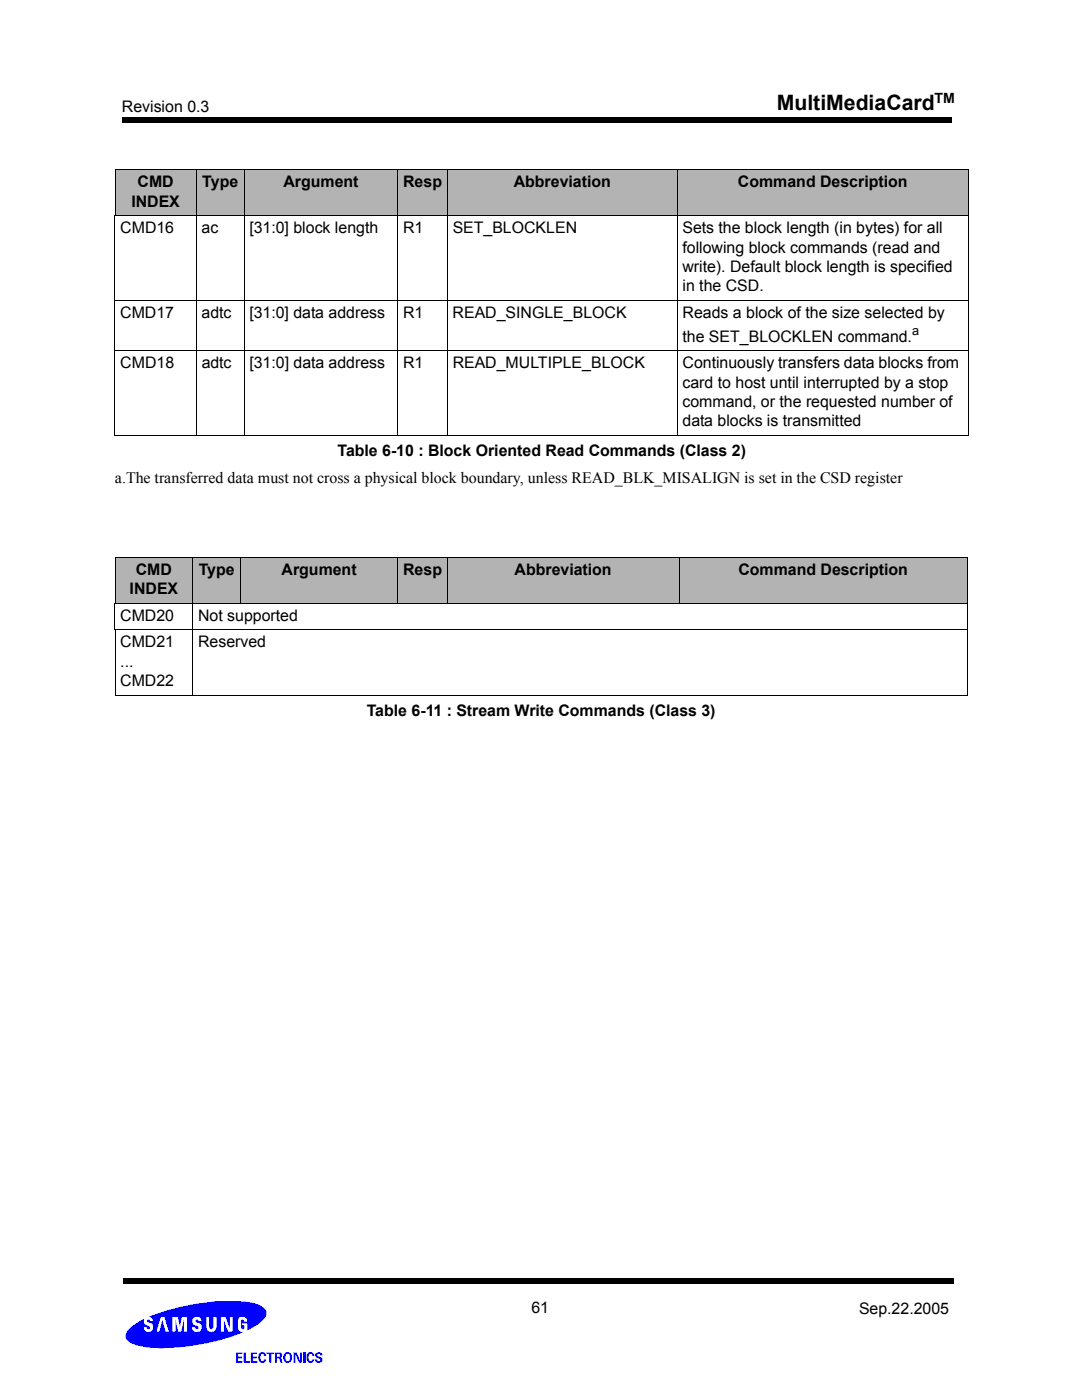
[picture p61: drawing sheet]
<svg xmlns="http://www.w3.org/2000/svg" width="216mm" height="279mm" viewBox="0 0 216 279" stroke-linecap="round" stroke-linejoin="round" font-family="sans-serif">
<defs><g id="words">
<text font-size="4.2" x="155" y="21.9">MultiMediaCard</text>
<g font-size="3.2">
<text x="24.3" y="22.3">Revision 0.3</text>
<text x="26.2" y="41.2">INDEX</text>
<text x="27.5" y="37.3">CMD</text>
<text x="40.4" y="37.3">Type</text>
<text x="56.6" y="37.3">Argument</text>
<text x="80.5" y="37.3">Resp</text>
<text x="102.5" y="37.3">Abbreviation</text>
<text x="147.3" y="37.3">Command Description</text>
<text x="24" y="46.5">CMD16</text>
<text x="40.2" y="46.5">ac</text>
<text x="49.8" y="46.5">[31:0] block length</text>
<text x="80.4" y="46.5">R1</text>
<text x="90.3" y="46.5">SET_BLOCKLEN</text>
<text x="136.2" y="46.5">Sets the block length (in bytes) for all</text>
<text x="136.2" y="50.4">following block commands (read and</text>
<text x="136.2" y="54.3">write). Default block</text>
<text x="136.2" y="58.1">in the CSD.</text>
<text x="164.9" y="54.3">length is specified</text>
<text x="24" y="63.4">CMD17</text>
<text x="40.2" y="63.4">adtc</text>
<text x="49.8" y="63.4">[31:0] data address</text>
<text x="80.4" y="63.4">R1</text>
<text x="90.3" y="63.4">READ_SINGLE_BLOCK</text>
<text x="136.2" y="63.4">Reads a block of the size selected by</text>
<text x="136.2" y="68.2">the SET_BLOCKLEN command.</text>
<text x="24" y="73.5">CMD18</text>
<text x="40.3" y="73.5">adtc</text>
<text x="49.8" y="73.5">[31:0] data address</text>
<text x="80.5" y="73.5">R1</text>
<text x="90.3" y="73.5">READ_MULTIPLE_B</text>
<text x="120.1" y="73.5">LOCK</text>
<text x="136.2" y="77.3">card to host until interrupted by a stop</text>
<text x="136.2" y="73.5">Continuously transfers data blocks from</text>
<text x="136.2" y="81.2">command, or the requested number of</text>
<text x="136.2" y="85.1">data blocks is transmitted</text>
<text x="67.3" y="91.1">Table 6-10 : Block Oriented Read Commands (Class 2)</text>
<text x="22.9" y="96.4">a.The transferred data must not cross</text>
<text x="70.6" y="96.4">a physical block boundary, un</text>
<text x="108.5" y="96.4">less READ_BLK_MISALIGN is</text>
<text x="151.4" y="96.4">set in the CSD register</text>
<text x="25.9" y="118.6">INDEX</text>
<text x="27.1" y="114.7">CMD</text>
<text x="39.6" y="114.7">Type</text>
<text x="56.2" y="114.7">Argument</text>
<text x="80.5" y="114.7">Resp</text>
<text x="102.7" y="114.7">Abbreviation</text>
<text x="147.3" y="114.7">Command Description</text>
<text x="24" y="123.9">CMD20</text>
<text x="39.5" y="123.9">Not supported</text>
<text x="24" y="129.2">CMD21</text>
<text x="39.5" y="129.2">Reserved</text>
<text x="24" y="133.1">...</text>
<text x="24" y="137">CMD22</text>
<text x="73.2" y="143">Table 6-11 : Stream Write Commands (Class 3)</text>
<text x="106" y="262">61</text>
<text x="171.4" y="262.2">Sep.22.2005</text>
</g>
<text font-size="2.8" x="186.5" y="20.5">TM</text>
<text font-size="2.5" x="182" y="66.9">a</text>
</g></defs>
<g fill="#00f">
<path d="M25.9 265.1a1.68 1.68 0 0 0-.8 1.7 1.68 1.68 0 0 0 1.3 1.4 19.2 19.2 0 0 0 8.6 .7l3.4-.3 3-.5 4.4-1.2 2.9-1.1h-.6l-.3-.1-.3-.5v-1.8l.2-.4 .3-.2h.8l.5 .6v.3h-.6l-.2-.4-.3 .1-.1 1.6 .2 .3 .4-.1v-.7h-.4v-.4h1.1v1.4l.8-.5a5.1 5.1 0 0 0 2.9-2.7 2.17 2.17 0 0 0-2-2.1l-1.6-.4-2-.1h-3.6a45.4 45.4 0 0 0-14.2 3.1 .77 .77 0 0 1 .8 .9h-.6a.31 .31 0 0 0-.3-.4 .31 .31 0 0 0-.3 .4 .31 .31 0 0 0 .4 .3 .98 .98 0 0 1 .9 1 .98 .98 0 0 1-1.1 .9 .98 .98 0 0 1-.9-1h.7l.2 .4 .3-.1a.4 .4 0 0 0 0-.5 .4 .4 0 0 0-.4-.2 .78 .78 0 0 1-.7-.6l.1-.7-.9 .5zM32.1 262.8h.7l.9 2.9h-.7l-.6-2.3-.6 2.3h-.6zM34.4 262.8h1.1l.4 2 .4-2h1v2.9h-.6v-2.4l-.5 2.4h-.7l-.5-2.4v2.4h-.6zM38.5 263.1a.96 .96 0 0 1 1.1-.3 .96 .96 0 0 1 .6 .9h-.6a.3 .3 0 0 0-.2-.3 .3 .3 0 0 0-.3 .1h-.1a.68 .68 0 0 0 .8 .6 .97 .97 0 0 1-.1 1.7 .97 .97 0 0 1-1.4-.9h.6l.3 .4 .3-.1a.27 .27 0 0 0 .2-.3 .27 .27 0 0 0-.2-.2 1.01 1.01 0 0 1-1-.5 1.01 1.01 0 0 1 0-1.1zM41.1 262.8h.7v2.1a.43 .43 0 0 0 .4 .4 .43 .43 0 0 0 .4-.5v-2h.6v1.9a1.02 1.02 0 0 1-1 1.1 1.02 1.02 0 0 1-1.1-1.1zM44.1 262.8h.9l.8 2.2v-2.2h.6v2.9h-.9l-.8-2.2v2.2h-.6zM47.1 269.9h1.2v.3h-.8v.5h.8v.4h-.8v.5h.8v.3h-1.2z" fill-rule="evenodd"/>
<path d="M48.6 269.9h.4v1.7h.9v.3h-1.3z" fill-rule="evenodd"/>
<path d="M50.1 269.9h1.2v.3h-.8v.5h.7v.4h-.7v.5h.9v.3h-1.3z" fill-rule="evenodd"/>
<path d="M51.8 270a.77 .77 0 0 1 .8-.1 .77 .77 0 0 1 .5 .7h-.4a.33 .33 0 0 0-.4-.4 .33 .33 0 0 0-.3 .4v.5a.38 .38 0 0 0 .2 .6 .38 .38 0 0 0 .5-.3v-.1h.4a.78 .78 0 0 1-.8 .7 .78 .78 0 0 1-.7-.9v-.6z" fill-rule="evenodd"/>
<path d="M53.2 269.9h1.5v.3h-.6v1.7h-.4v-1.7h-.5z" fill-rule="evenodd"/>
<path d="M54.9 269.9h1l.3 .3 .1 .4-.1 .2-.3 .1 .3 .2 .2 .8h-.5l-.2-.8h-.4v.8h-.4zM55.3 270.2v.6h.3a.29 .29 0 0 0 .3-.3 .29 .29 0 0 0-.2-.3z" fill-rule="evenodd"/>
<path d="M56.7 270.2a.96 .96 0 0 1 1.3-.1 .96 .96 0 0 1 .2 1.2 .92 .92 0 0 1-1.2 .7 .92 .92 0 0 1-.5-1.3zM57.2 270.2a.84 .84 0 0 0-.3 .9 .84 .84 0 0 0 .6 .6l.3-.4 .1-.6-.2-.5z" fill-rule="evenodd"/>
<path d="M58.5 269.9h.7l.7 1.6v-1.6h.3v2h-.5l-.8-1.7v1.7h-.4z" fill-rule="evenodd"/>
</g>
<path d="M60.7 269.9v2" fill="none" stroke="#00f" stroke-width=".4"/>
<g fill="#00f">
<path d="M61.4 270a.77 .77 0 0 1 .9-.1 .77 .77 0 0 1 .4 .7h-.4a.38 .38 0 0 0-.4-.4 .38 .38 0 0 0-.3 .5v.4a.38 .38 0 0 0 .2 .6 .38 .38 0 0 0 .5-.4h.4a.8 .8 0 0 1-.8 .7 .8 .8 0 0 1-.7-.9v-.8z" fill-rule="evenodd"/>
<path d="M63 270.1a.74 .74 0 0 1 .8-.2 .74 .74 0 0 1 .5 .6h-.4l-.1-.3h-.3l-.2 .2 .2 .3a.68 .68 0 0 1 .9 .7 .68 .68 0 0 1-1 .6l-.4-.1-.2-.6h.5v.3l.2 .1 .4-.2a.66 .66 0 0 0-.7-.5l-.3-.3z" fill-rule="evenodd"/>
</g>
<path d="M24.5 23.5h165.5v1.1h-165.5zM24.5 255.2h165.8v1h-165.8z" fill="#000"/>
<g fill="#fff">
<path d="M25.8 42.9l164.3 .1z"/>
<path d="M25.8 45.4l164.3 .1z"/>
<path d="M25.8 48h164.3z"/>
<path d="M25.8 54.8h164.3z"/>
<path d="M25.8 57.3h164.3z"/>
<path d="M25.8 59.8h164.3z"/>
<path d="M25.8 66.6h164.3z"/>
<path d="M25.8 69.1l164.3 .1z"/>
<path d="M25.8 71.6l164.3 .1z"/>
<path d="M25.8 78.4l164.3 .1z"/>
<path d="M25.8 80.9l164.3 .1z"/>
<path d="M25.8 83.5h164.3z"/>
<path d="M25.8 90.3h164.3z"/>
<path d="M25.8 92.8h164.3z"/>
<path d="M25.8 95.3h164.3z"/>
<path d="M25.8 102.1h164.3z"/>
<path d="M25.8 104.6h164.3z"/>
<path d="M25.8 107.1l164.3 .1z"/>
<path d="M25.8 113.9l164.3 .1z"/>
<path d="M25.8 116.5h164.3z"/>
<path d="M25.8 119h164.3z"/>
<path d="M25.8 125.8h164.3z"/>
<path d="M25.8 128.3h164.3z"/>
<path d="M25.8 130.8l164.3 .1z"/>
<path d="M25.8 137.6h164.3z"/>
<path d="M25.8 140.1l164.3 .1z"/>
<path d="M25.8 142.6l164.3 .1z"/>
<path d="M25.8 149.4l164.3 .1z"/>
<path d="M25.8 152h164.3z"/>
<path d="M25.8 154.5h164.3z"/>
<path d="M25.8 161.3h164.3z"/>
<path d="M25.8 163.8h164.3z"/>
<path d="M25.8 166.3h164.3z"/>
<path d="M25.8 173.1h164.3z"/>
<path d="M25.8 175.6l164.3 .1z"/>
<path d="M25.8 178.1l164.3 .1z"/>
<path d="M25.8 184.9l164.3 .1z"/>
<path d="M25.8 187.5h164.3z"/>
<path d="M25.8 190h164.3z"/>
<path d="M25.8 196.8h164.3z"/>
<path d="M25.8 199.3h164.3z"/>
<path d="M25.8 201.8h164.3z"/>
<path d="M25.8 208.6h164.3z"/>
<path d="M25.8 211.1l164.3 .1z"/>
<path d="M25.8 213.6l164.3 .1z"/>
<path d="M25.8 220.4l164.3 .1z"/>
<path d="M25.8 222.9l164.3 .1z"/>
<path d="M25.8 225.5h164.3z"/>
<path d="M25.8 232.3h164.3z"/>
<path d="M25.8 234.8h164.3z"/>
<path d="M25.8 237.3l164.3 .1z"/>
<path d="M25.8 244.1l164.3 .1z"/>
<path d="M25.8 246.6l164.3 .1z"/>
<path d="M25.8 249.2h164.3z"/>
<path d="M81.3 32.2v219z"/>
<path d="M82.8 32.2l.1 219z"/>
<path d="M84.5 32.2v219z"/>
<path d="M86.1 32.2v219z"/>
<path d="M87.7 32.2v219z"/>
<path d="M89.3 32.2v219z"/>
<path d="M90.8 32.2l.1 219z"/>
<path d="M92.5 32.2v219z"/>
<path d="M94.1 32.2v219z"/>
<path d="M95.7 32.2v219z"/>
<path d="M97.3 32.2v219z"/>
<path d="M98.8 32.2l.1 219z"/>
<path d="M100.5 32.2v219z"/>
<path d="M102.1 32.2v219z"/>
<path d="M103.7 32.2v219z"/>
<path d="M105.3 32.2v219z"/>
<path d="M106.9 32.2v219z"/>
<path d="M108.5 32.2v219z"/>
<path d="M110.1 32.2v219z"/>
<path d="M111.7 32.2v219z"/>
<path d="M113.3 32.2v219z"/>
<path d="M114.9 32.2v219z"/>
<path d="M116.5 32.2v219z"/>
<path d="M118.1 32.2v219z"/>
<path d="M119.7 32.2v219z"/>
<path d="M121.3 32.2v219z"/>
<path d="M122.9 32.2v219z"/>
<path d="M124.5 32.2v219z"/>
<path d="M126.1 32.2v219z"/>
<path d="M127.7 32.2v219z"/>
<path d="M129.3 32.2v219z"/>
<path d="M130.9 32.2v219z"/>
<path d="M132.5 32.2v219z"/>
<path d="M134.1 32.2v219z"/>
<path d="M135.7 32.2v219z"/>
<path d="M137.3 32.2v219z"/>
<path d="M138.9 32.2v219z"/>
<path d="M140.5 32.2v219z"/>
<path d="M142.1 32.2v219z"/>
<path d="M143.7 32.2v219z"/>
<path d="M145.3 32.2v219z"/>
<path d="M146.9 32.2v219z"/>
<path d="M148.5 32.2v219z"/>
<path d="M150.1 32.2v219z"/>
<path d="M151.7 32.2v219z"/>
<path d="M153.3 32.2v219z"/>
<path d="M154.9 32.2v219z"/>
<path d="M156.5 32.2v219z"/>
<path d="M158.1 32.2v219z"/>
<path d="M159.7 32.2v219z"/>
<path d="M161.3 32.2v219z"/>
<path d="M162.9 32.2v219z"/>
<path d="M164.5 32.2v219z"/>
<path d="M166.1 32.2v219z"/>
<path d="M167.7 32.2v219z"/>
<path d="M169.3 32.2v219z"/>
<path d="M170.9 32.2v219z"/>
<path d="M172.5 32.2v219z"/>
<path d="M174.1 32.2v219z"/>
<path d="M175.7 32.2v219z"/>
<path d="M177.3 32.2v219z"/>
<path d="M178.9 32.2v219z"/>
<path d="M180.5 32.2v219z"/>
<path d="M182.1 32.2v219z"/>
<path d="M183.7 32.2v219z"/>
<path d="M185.3 32.2v219z"/>
<path d="M186.9 32.2v219z"/>
<path d="M188.5 28.4v222.8z"/>
<path d="M190.1 32.2v219z"/>
<path d="M30 32.2l.1 219z"/>
<path d="M31.6 32.2l.1 219z"/>
<path d="M33.2 32.2l.1 219z"/>
<path d="M34.8 32.2l.1 219z"/>
<path d="M36.4 32.2l.1 219z"/>
<path d="M38 32.2l.1 219z"/>
<path d="M39.6 32.2l.1 219z"/>
<path d="M41.2 32.2l.1 219z"/>
<path d="M42.8 32.2l.1 219z"/>
<path d="M44.4 32.2l.1 219z"/>
<path d="M46 32.2l.1 219z"/>
<path d="M47.6 32.2l.1 219z"/>
<path d="M49.2 32.2l.1 219z"/>
<path d="M50.8 28.2l.1 223z"/>
<path d="M52.4 32.2l.1 219z"/>
<path d="M54 32.2l.1 219z"/>
<path d="M55.6 32.2l.1 219z"/>
<path d="M57.3 32.2v219z"/>
<path d="M58.8 32.2l.1 219z"/>
<path d="M60.5 32.2v219z"/>
<path d="M62 32.2l.1 219z"/>
<path d="M63.6 32.2l.1 219z"/>
<path d="M65.3 32.2v219z"/>
<path d="M66.8 32.2l.1 219z"/>
<path d="M68.5 32.2v219z"/>
<path d="M70 32.2l.1 219z"/>
<path d="M71.6 32.2l.1 219z"/>
<path d="M73.2 32.2l.1 219z"/>
<path d="M74.8 32.2l.1 219z"/>
<path d="M76.5 32.2v219z"/>
<path d="M78 32.2l.1 219z"/>
<path d="M79.7 32.2v219z"/>
</g>
<g fill="#b3b3b3">
<path d="M22.9 33.8h16.3v9.2h-16.3z"/>
<path d="M39.2 33.8h9.5v9.2h-9.5z"/>
<path d="M48.7 33.8h30.7v9.2h-30.7z"/>
<path d="M79.4 33.8h9.9v9.2h-9.9z"/>
<path d="M89.3 33.8h45.8v9.2h-45.8z"/>
<path d="M135.1 33.8h58.1v9.2h-58.1z"/>
<path d="M22.9 111.2h15.6v9.2h-15.6z"/>
<path d="M38.5 111.2h9.5v9.2h-9.5z"/>
<path d="M48 111.2h31.4v9.2h-31.4z"/>
<path d="M79.4 111.2h9.9v9.2h-9.9z"/>
<path d="M89.3 111.2h46.2v9.2h-46.2z"/>
<path d="M135.5 111.2h57.5v9.2h-57.5z"/>
</g>
<g fill="none" stroke="#000" stroke-width=".2">
<path d="M22.9 33.8h170.4M23 33.9v9M39.2 33.8v9.3M48.7 33.8v9.3M79.4 33.8v53.2M89.3 33.8v53.2M135.1 33.8v53.2M193.2 33.9v9M22.9 43h170.4M22.9 59.9h170.4M22.9 43.1v43.7M39.2 42.9v44.1"/>
<path d="M48.7 42.9v44.1M193.2 43.1v43.7M22.9 69.9h170.4M22.9 86.9h170.4M22.9 111.2h170.2M23 111.3v9M38.5 111.2v27.6M48 111.2v9.3M79.4 111.2v9.3M89.3 111.2v9.3M135.5 111.2v9.3M193.1 111.3v9"/>
<path d="M22.9 120.4h170.2M22.9 125.7h170.2M22.9 138.7h170.2M22.9 120.5v5.1M23 125.8v12.9M193 120.5v5.1M193.1 125.8v12.9"/>
</g>
<use href="#words"/>
</svg>
